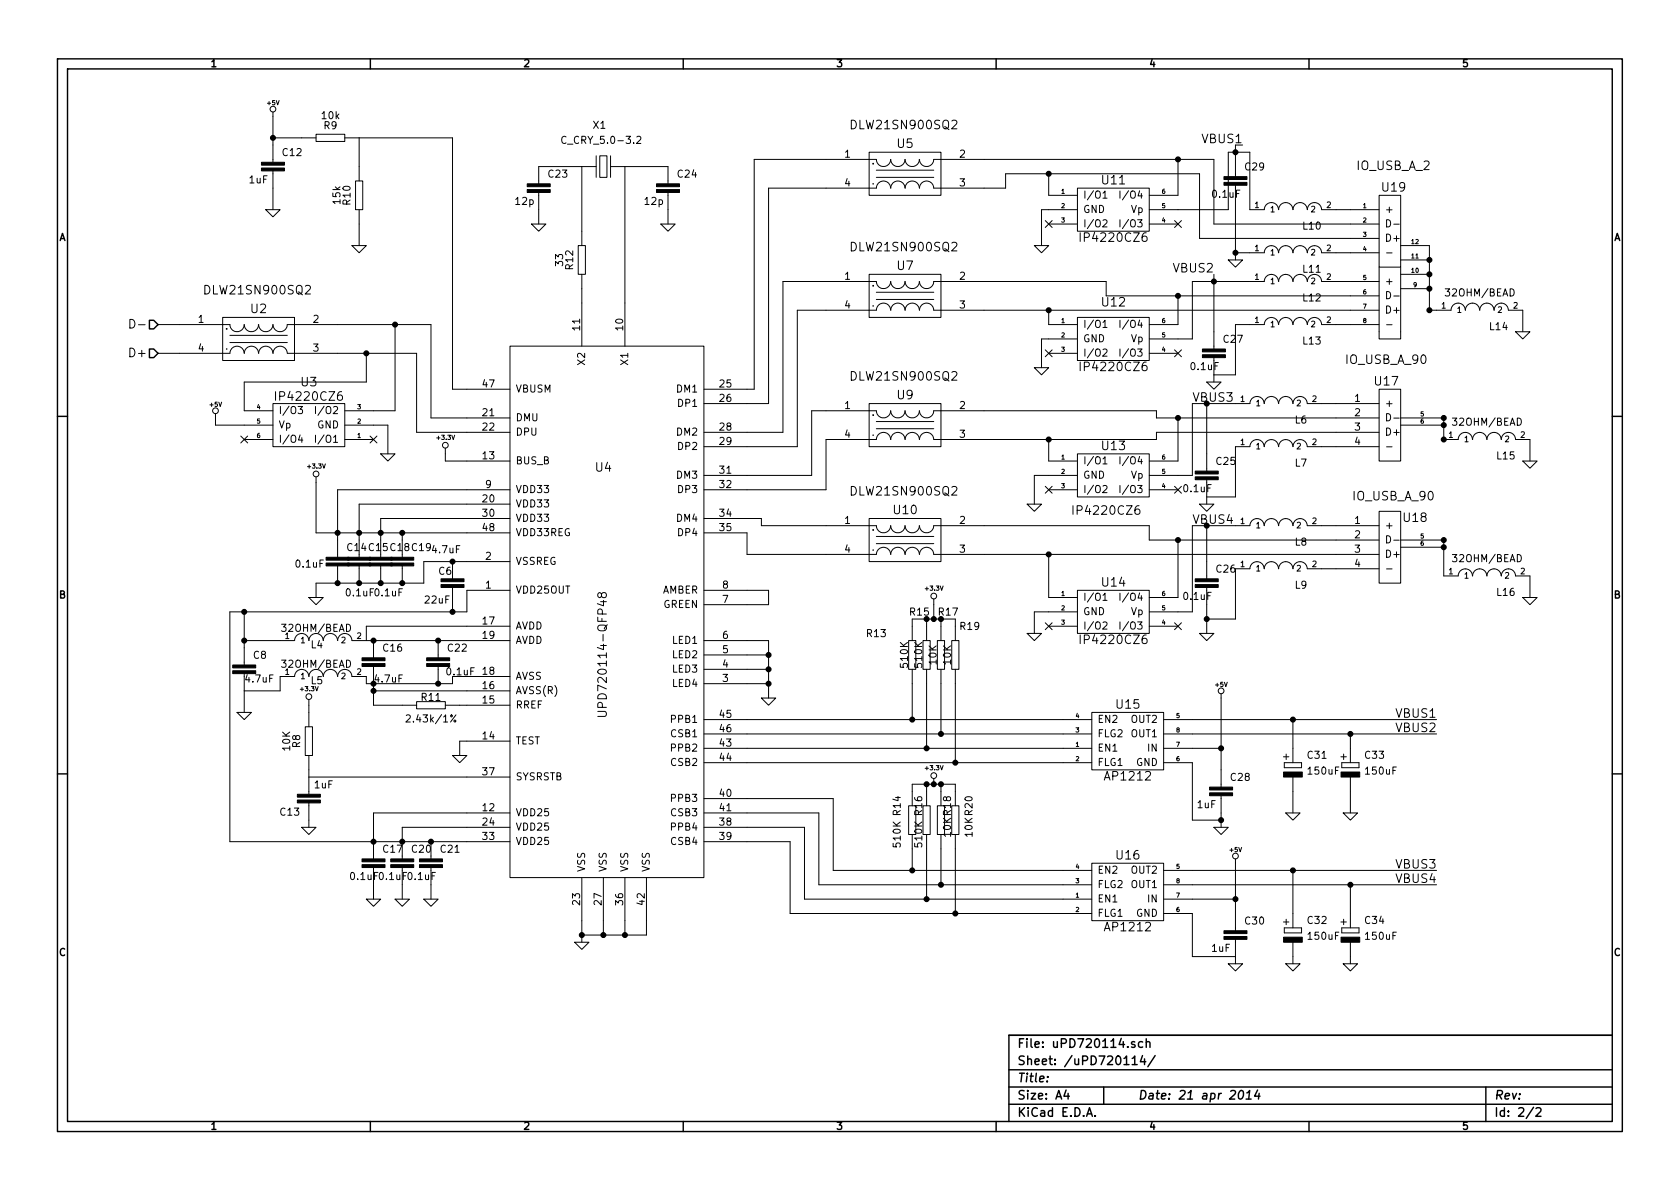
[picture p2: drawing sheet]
<svg xmlns="http://www.w3.org/2000/svg" width="297mm" height="210mm" viewBox="0 0 297 210" stroke-linecap="round" stroke-linejoin="round" font-family="sans-serif">
<defs><g id="words">
<g font-size="2.1">
<text x="150.9" y="22.9">DLW21SN900SQ2</text>
<text x="158.7" y="26.2">U5</text>
<text x="212.6" y="25.4">VBUS1</text>
<text x="194.9" y="32.7">U11</text>
<text x="239.9" y="30.1">IO_USB_A_2</text>
<text x="244.4" y="34">U19</text>
<text x="150.9" y="44.5">DLW21SN900SQ2</text>
<text x="158.7" y="47.8">U7</text>
<text x="191.5" y="42.8">IP4220CZ6</text>
<text x="36.6" y="52.1">DLW21SN900SQ2</text>
<text x="207.5" y="48.3">VBUS2</text>
<text x="44.4" y="55.4">U2</text>
<text x="194.9" y="54.3">U12</text>
<text x="23.2" y="63.2">D+</text>
<text x="191.5" y="65.7">IP4220CZ6</text>
<text x="238" y="64.4">IO_USB_A_90</text>
<text x="49.2" y="70.9">IP4220CZ6</text>
<text x="53.3" y="68.4">U3</text>
<text x="150.9" y="67.4">DLW21SN900SQ2</text>
<text x="158.7" y="70.7">U9</text>
<text x="210.8" y="71.1">VBUS3</text>
<text x="243.2" y="68.2">U17</text>
<text x="105.3" y="83.5">U4</text>
<text x="194.9" y="79.7">U13</text>
<text x="150.9" y="87.7">DLW21SN900SQ2</text>
<text x="239.3" y="88.6">IO_USB_A_90</text>
<text x="158.1" y="91">U10</text>
<text x="190.2" y="91.1">IP4220CZ6</text>
<text x="210.8" y="92.7">VBUS4</text>
<text x="248.2" y="92.4">U18</text>
<text x="194.9" y="103.8">U14</text>
<text x="191.5" y="114">IP4220CZ6</text>
<text x="107.4" y="125.3" transform="rotate(-90 107.4 125.3)">UPD720114-QFP48</text>
<text x="197.5" y="125.4">U15</text>
<text x="246.9" y="127">VBUS1</text>
<text x="246.9" y="129.5">VBUS2</text>
<text x="195.6" y="138.1">AP1212</text>
<text x="197.5" y="152.1">U16</text>
<text x="246.9" y="153.7">VBUS3</text>
<text x="246.9" y="156.2">VBUS4</text>
<text x="195.6" y="164.8">AP1212</text>
<text x="179.9" y="185.4">File: uPD720114.sch</text>
<text x="179.9" y="191.5">Title:</text>
<text x="179.9" y="188.4">Sheet: /uPD720114/</text>
<text x="179.9" y="197.6">KiCad E.D.A.</text>
<text x="179.9" y="194.5">Size: A4</text>
<text x="201.2" y="194.5">Date: 21 apr 2014</text>
<text x="264.2" y="194.5">Rev:</text>
<text x="264.2" y="197.6">Id: 2/2</text>
</g>
<g font-size="1.8">
<text x="37.3" y="11.9">1</text>
<text x="92.7" y="11.9">2</text>
<text x="148" y="11.9">3</text>
<text x="203.3" y="11.9">4</text>
<text x="258.6" y="11.9">5</text>
<text x="56.9" y="21.1">10k</text>
<text x="57.3" y="22.9">R9</text>
<text x="104.9" y="22.8">X1</text>
<text x="50" y="27.7">C12</text>
<text x="100.1" y="25.5">C_CRY_5.0-3.2</text>
<text x="149.4" y="27.9">1</text>
<text x="169.7" y="27.9">2</text>
<text x="44.1" y="32.5">1uF</text>
<text x="97" y="31.5">C23</text>
<text x="119.9" y="31.5">C24</text>
<text x="149.4" y="33">4</text>
<text x="169.7" y="33">3</text>
<text x="191.5" y="35.2">I/O1</text>
<text x="198.8" y="35.2">I/O4</text>
<text x="214.5" y="35">0.1uF</text>
<text x="220.2" y="30.2">C29</text>
<text x="60.2" y="36" transform="rotate(-90 60.2 36)">15k</text>
<text x="62" y="36.2" transform="rotate(-90 62 36.2)">R10</text>
<text x="91.2" y="36.3">12p</text>
<text x="114" y="36.3">12p</text>
<text x="191.5" y="37.7">GND</text>
<text x="191.5" y="40.3">I/O2</text>
<text x="198.8" y="40.3">I/O3</text>
<text x="199.9" y="37.7">Vp</text>
<text x="230.4" y="40.7">L10</text>
<text x="244.9" y="37.7">+</text>
<text x="10.4" y="42.7">A</text>
<text x="99.6" y="46.9" transform="rotate(-90 99.6 46.9)">33</text>
<text x="101.4" y="47.6" transform="rotate(-90 101.4 47.6)">R12</text>
<text x="244.9" y="42.8">D+</text>
<text x="285.3" y="42.7">A</text>
<text x="149.4" y="49.5">1</text>
<text x="169.7" y="49.5">2</text>
<text x="230.4" y="48.3">L11</text>
<text x="230.4" y="53.4">L12</text>
<text x="244.9" y="50.4">+</text>
<text x="255.9" y="52.5">32OHM/BEAD</text>
<text x="35.1" y="57.1">1</text>
<text x="55.4" y="57.1">2</text>
<text x="102.6" y="58.4" transform="rotate(-90 102.6 58.4)">11</text>
<text x="110.2" y="58.4" transform="rotate(-90 110.2 58.4)">10</text>
<text x="149.4" y="54.6">4</text>
<text x="169.7" y="54.6">3</text>
<text x="191.5" y="58">I/O1</text>
<text x="198.8" y="58">I/O4</text>
<text x="244.9" y="55.5">D+</text>
<text x="263.4" y="58.4">L14</text>
<text x="35.1" y="62.2">4</text>
<text x="55.4" y="62.2">3</text>
<text x="103.5" y="64.4" transform="rotate(-90 103.5 64.4)">X2</text>
<text x="111.1" y="64.4" transform="rotate(-90 111.1 64.4)">X1</text>
<text x="191.5" y="60.6">GND</text>
<text x="191.5" y="63.1">I/O2</text>
<text x="198.8" y="63.1">I/O3</text>
<text x="199.9" y="60.6">Vp</text>
<text x="210.6" y="65.5">0.1uF</text>
<text x="216.4" y="60.7">C27</text>
<text x="230.4" y="61">L13</text>
<text x="85.4" y="68.6">47</text>
<text x="91.2" y="69.5">VBUSM</text>
<text x="119.7" y="69.5">DM1</text>
<text x="127.3" y="68.6">25</text>
<text x="127.3" y="71.1">26</text>
<text x="239.5" y="71.1">1</text>
<text x="49.3" y="73.3">I/O3</text>
<text x="49.3" y="75.8">Vp</text>
<text x="56" y="75.8">GND</text>
<text x="56.6" y="73.3">I/O2</text>
<text x="85.4" y="73.7">21</text>
<text x="85.4" y="76.2">22</text>
<text x="91.2" y="74.5">DMU</text>
<text x="91.2" y="77.1">DPU</text>
<text x="119.7" y="77.1">DM2</text>
<text x="120" y="72">DP1</text>
<text x="127.3" y="76.2">28</text>
<text x="149.4" y="72.4">1</text>
<text x="149.4" y="77.5">4</text>
<text x="169.7" y="72.4">2</text>
<text x="169.7" y="77.5">3</text>
<text x="229" y="74.9">L6</text>
<text x="239.5" y="73.7">2</text>
<text x="239.5" y="76.2">3</text>
<text x="244.9" y="72">+</text>
<text x="244.9" y="77.1">D+</text>
<text x="257.1" y="75.3">32OHM/BEAD</text>
<text x="49.3" y="78.4">I/O4</text>
<text x="56.6" y="78.4">I/O1</text>
<text x="85.4" y="81.3">13</text>
<text x="91.2" y="82.2">BUS_B</text>
<text x="120" y="79.6">DP2</text>
<text x="127.3" y="83.8">31</text>
<text x="127.3" y="78.7">29</text>
<text x="191.5" y="82.2">I/O1</text>
<text x="198.8" y="82.2">I/O4</text>
<text x="215.1" y="82.3">C25</text>
<text x="229" y="82.6">L7</text>
<text x="239.5" y="78.7">4</text>
<text x="264.7" y="81.3">L15</text>
<text x="85.4" y="88.9">20</text>
<text x="85.9" y="86.4">9</text>
<text x="91.2" y="87.2">VDD33</text>
<text x="91.2" y="89.8">VDD33</text>
<text x="119.7" y="84.7">DM3</text>
<text x="120" y="87.2">DP3</text>
<text x="127.3" y="86.4">32</text>
<text x="191.5" y="84.7">GND</text>
<text x="191.5" y="87.2">I/O2</text>
<text x="198.8" y="87.2">I/O3</text>
<text x="199.9" y="84.7">Vp</text>
<text x="209.4" y="87.1">0.1uF</text>
<text x="85.4" y="91.4">30</text>
<text x="85.4" y="94">48</text>
<text x="91.2" y="92.3">VDD33</text>
<text x="91.2" y="94.9">VDD33REG</text>
<text x="119.7" y="92.3">DM4</text>
<text x="120" y="94.9">DP4</text>
<text x="127.3" y="91.4">34</text>
<text x="127.3" y="94">35</text>
<text x="149.4" y="92.7">1</text>
<text x="169.7" y="92.7">2</text>
<text x="239.5" y="92.7">1</text>
<text x="239.5" y="95.2">2</text>
<text x="244.9" y="93.6">+</text>
<text x="52.4" y="100.4">0.1uF</text>
<text x="61.4" y="97.5">C14 C15 C18 C19</text>
<text x="76.5" y="97.9">4.7uF</text>
<text x="77.6" y="101.7">C6</text>
<text x="85.9" y="99.1">2</text>
<text x="91.2" y="99.9">VSSREG</text>
<text x="149.4" y="97.8">4</text>
<text x="169.7" y="97.8">3</text>
<text x="215.1" y="101.3">C26</text>
<text x="229" y="96.5">L8</text>
<text x="239.5" y="97.8">3</text>
<text x="239.5" y="100.3">4</text>
<text x="244.9" y="98.7">D+</text>
<text x="257.1" y="99.5">32OHM/BEAD</text>
<text x="10.4" y="105.9">B</text>
<text x="61.3" y="105.5">0.1uF 0.1uF</text>
<text x="75.2" y="106.8">22uF</text>
<text x="85.9" y="104.1">1</text>
<text x="91.2" y="105">VDD25OUT</text>
<text x="117" y="105">AMBER</text>
<text x="117.1" y="107.6">GREEN</text>
<text x="127.8" y="106.7">7</text>
<text x="127.8" y="104.1">8</text>
<text x="191.5" y="106.3">I/O1</text>
<text x="198.8" y="106.3">I/O4</text>
<text x="209.4" y="106.1">0.1uF</text>
<text x="229" y="104.2">L9</text>
<text x="264.7" y="105.4">L16</text>
<text x="285.3" y="105.9">B</text>
<text x="50.1" y="111.8">32OHM/BEAD</text>
<text x="85.4" y="110.5">17</text>
<text x="85.4" y="113">19</text>
<text x="91.2" y="111.4">AVDD</text>
<text x="91.2" y="113.9">AVDD</text>
<text x="118.9" y="113.9">LED1</text>
<text x="127.8" y="113">6</text>
<text x="153.3" y="112.7">R13</text>
<text x="160.9" y="108.9">R15</text>
<text x="166" y="108.9">R17</text>
<text x="169.8" y="111.4">R19</text>
<text x="191.5" y="108.8">GND</text>
<text x="191.5" y="111.4">I/O2</text>
<text x="198.8" y="111.4">I/O3</text>
<text x="199.9" y="108.8">Vp</text>
<text x="44.8" y="116.6">C8</text>
<text x="50.1" y="118.1">32OHM/BEAD</text>
<text x="55" y="114.7">L4</text>
<text x="67.8" y="115.3">C16</text>
<text x="79.1" y="119.5">0.1uF</text>
<text x="79.2" y="115.3">C22</text>
<text x="85.4" y="119.4">18</text>
<text x="118.9" y="119">LED3</text>
<text x="118.9" y="116.5">LED2</text>
<text x="127.8" y="118.1">4</text>
<text x="127.8" y="115.6">5</text>
<text x="160.6" y="117.9" transform="rotate(-90 160.6 117.9)">510K</text>
<text x="163.1" y="117.9" transform="rotate(-90 163.1 117.9)">510K</text>
<text x="165.7" y="117.4" transform="rotate(-90 165.7 117.4)">10K</text>
<text x="168.2" y="117.4" transform="rotate(-90 168.2 117.4)">10K</text>
<text x="43.5" y="120.7">4.7uF</text>
<text x="55" y="121.1">L5</text>
<text x="66.4" y="120.7">4.7uF</text>
<text x="74.6" y="124">R11</text>
<text x="85.4" y="124.5">15</text>
<text x="85.4" y="121.9">16</text>
<text x="91.2" y="125.3">RREF</text>
<text x="91.2" y="122.8">AVSS(R)</text>
<text x="91.2" y="120.3">AVSS</text>
<text x="118.9" y="121.5">LED4</text>
<text x="127.8" y="120.6">3</text>
<text x="72.5" y="127.8">2.43k/1%</text>
<text x="85.4" y="130.8">14</text>
<text x="91.2" y="131.7">TEST</text>
<text x="118.7" y="130.4">CSB1</text>
<text x="118.8" y="127.9">PPB1</text>
<text x="127.3" y="127">45</text>
<text x="127.3" y="129.5">46</text>
<text x="194.1" y="130.4">FLG2</text>
<text x="194.1" y="127.9">EN2</text>
<text x="200" y="127.9">OUT2</text>
<text x="200" y="130.4">OUT1</text>
<text x="51.4" y="132.7" transform="rotate(-90 51.4 132.7)">10K</text>
<text x="53.1" y="132.2" transform="rotate(-90 53.1 132.2)">R8</text>
<text x="85.4" y="137.2">37</text>
<text x="118.7" y="135.5">CSB2</text>
<text x="118.8" y="133">PPB2</text>
<text x="127.3" y="132.1">43</text>
<text x="127.3" y="134.6">44</text>
<text x="194.1" y="133">EN1</text>
<text x="194.1" y="135.5">FLG1</text>
<text x="200.8" y="135.5">GND</text>
<text x="202.9" y="133">IN</text>
<text x="228" y="134.3" transform="rotate(-90 228 134.3)">+</text>
<text x="231.2" y="134.2">C31</text>
<text x="231.4" y="137">150uF</text>
<text x="238.2" y="134.3" transform="rotate(-90 238.2 134.3)">+</text>
<text x="241.4" y="134.2">C33</text>
<text x="241.6" y="137">150uF</text>
<text x="55.6" y="139.5">1uF</text>
<text x="85.4" y="143.5">12</text>
<text x="91.2" y="138">SYSRSTB</text>
<text x="118.8" y="141.9">PPB3</text>
<text x="127.3" y="141">40</text>
<text x="127.3" y="143.5">41</text>
<text x="211.7" y="143">1uF</text>
<text x="217.7" y="138.1">C28</text>
<text x="49.6" y="144.3">C13</text>
<text x="85.4" y="148.6">33</text>
<text x="85.4" y="146">24</text>
<text x="91.2" y="144.4">VDD25</text>
<text x="91.2" y="149.5">VDD25</text>
<text x="91.2" y="146.9">VDD25</text>
<text x="118.7" y="144.4">CSB3</text>
<text x="118.7" y="149.5">CSB4</text>
<text x="118.8" y="146.9">PPB4</text>
<text x="127.3" y="146">38</text>
<text x="127.3" y="148.6">39</text>
<text x="159.3" y="149.7" transform="rotate(-90 159.3 149.7)">510K</text>
<text x="159.3" y="144.1" transform="rotate(-90 159.3 144.1)">R14</text>
<text x="163.1" y="149.7" transform="rotate(-90 163.1 149.7)">510K</text>
<text x="163.1" y="144.1" transform="rotate(-90 163.1 144.1)">R16</text>
<text x="168.2" y="147.9" transform="rotate(-90 168.2 147.9)">10K R18</text>
<text x="172" y="147.9" transform="rotate(-90 172 147.9)">10K R20</text>
<text x="62.1" y="155.7">0.1uF 0.1uF 0.1uF</text>
<text x="67.8" y="150.8">C17</text>
<text x="72.9" y="150.8">C20</text>
<text x="78" y="150.8">C21</text>
<text x="103.5" y="154.2" transform="rotate(-90 103.5 154.2)">VSS</text>
<text x="107.3" y="154.2" transform="rotate(-90 107.3 154.2)">VSS</text>
<text x="111.1" y="154.2" transform="rotate(-90 111.1 154.2)">VSS</text>
<text x="114.9" y="154.2" transform="rotate(-90 114.9 154.2)">VSS</text>
<text x="194.1" y="154.6">EN2</text>
<text x="200" y="154.6">OUT2</text>
<text x="102.6" y="160" transform="rotate(-90 102.6 160)">23</text>
<text x="106.4" y="160" transform="rotate(-90 106.4 160)">27</text>
<text x="110.2" y="160" transform="rotate(-90 110.2 160)">36</text>
<text x="114" y="160" transform="rotate(-90 114 160)">42</text>
<text x="194.1" y="159.6">EN1</text>
<text x="194.1" y="157.1">FLG2</text>
<text x="200" y="157.1">OUT1</text>
<text x="202.9" y="159.6">IN</text>
<text x="194.1" y="162.2">FLG1</text>
<text x="200.8" y="162.2">GND</text>
<text x="220.2" y="163.5">C30</text>
<text x="228" y="163.5" transform="rotate(-90 228 163.5)">+</text>
<text x="231.2" y="163.4">C32</text>
<text x="231.4" y="166.2">150uF</text>
<text x="238.2" y="163.5" transform="rotate(-90 238.2 163.5)">+</text>
<text x="241.4" y="163.4">C34</text>
<text x="241.6" y="166.2">150uF</text>
<text x="10.4" y="169.1">C</text>
<text x="214.3" y="168.4">1uF</text>
<text x="285.3" y="169.1">C</text>
<text x="37.3" y="199.8">1</text>
<text x="92.7" y="199.8">2</text>
<text x="148" y="199.8">3</text>
<text x="203.3" y="199.8">4</text>
<text x="258.6" y="199.8">5</text>
</g>
<g font-size="1.4">
<text x="221.9" y="36.8">1</text>
<text x="224.5" y="37.6">1</text>
<text x="231.9" y="37.6">2</text>
<text x="234.6" y="36.8">2</text>
<text x="221.9" y="44.4">1</text>
<text x="224.5" y="45.2">1</text>
<text x="231.9" y="45.2">2</text>
<text x="234.6" y="44.4">2</text>
<text x="221.9" y="49.5">1</text>
<text x="224.5" y="50.3">1</text>
<text x="231.9" y="50.3">2</text>
<text x="234.6" y="49.5">2</text>
<text x="221.9" y="57.1">1</text>
<text x="224.5" y="57.9">1</text>
<text x="231.9" y="57.9">2</text>
<text x="234.6" y="57.1">2</text>
<text x="254.9" y="54.6">1</text>
<text x="257.6" y="55.4">1</text>
<text x="264.9" y="55.4">2</text>
<text x="267.6" y="54.6">2</text>
<text x="219.3" y="71.1">1</text>
<text x="222" y="71.9">1</text>
<text x="229.3" y="71.9">2</text>
<text x="232" y="71.1">2</text>
<text x="256.2" y="77.5">1</text>
<text x="268.9" y="77.5">2</text>
<text x="219.3" y="78.7">1</text>
<text x="222" y="79.5">1</text>
<text x="229.3" y="79.5">2</text>
<text x="232" y="78.7">2</text>
<text x="258.8" y="78.2">1</text>
<text x="266.2" y="78.2">2</text>
<text x="219.3" y="92.7">1</text>
<text x="222" y="93.5">1</text>
<text x="229.3" y="93.5">2</text>
<text x="232" y="92.7">2</text>
<text x="219.3" y="100.3">1</text>
<text x="222" y="101.1">1</text>
<text x="229.3" y="101.1">2</text>
<text x="232" y="100.3">2</text>
<text x="256.2" y="101.6">1</text>
<text x="268.9" y="101.6">2</text>
<text x="258.8" y="102.4">1</text>
<text x="266.2" y="102.4">2</text>
<text x="50.4" y="113">1</text>
<text x="53.1" y="113.8">1</text>
<text x="60.4" y="113.8">2</text>
<text x="63.1" y="113">2</text>
<text x="50.4" y="119.4">1</text>
<text x="63.1" y="119.4">2</text>
<text x="53.1" y="120.1">1</text>
<text x="60.4" y="120.1">2</text>
</g>
<g font-size="1.1">
<text x="47.3" y="18.6">+5V</text>
<text x="187.7" y="34.3">1</text>
<text x="205.5" y="34.3">6</text>
<text x="187.7" y="36.8">2</text>
<text x="187.7" y="39.4">3</text>
<text x="205.5" y="39.4">4</text>
<text x="205.5" y="36.8">5</text>
<text x="241" y="36.8">1</text>
<text x="241" y="39.4">2</text>
<text x="241" y="41.9">3</text>
<text x="241" y="44.4">4</text>
<text x="249.6" y="45.7">11</text>
<text x="249.6" y="43.2">12</text>
<text x="241" y="49.5">5</text>
<text x="241" y="52.1">6</text>
<text x="249.6" y="48.3">10</text>
<text x="249.9" y="50.8">9</text>
<text x="187.7" y="57.1">1</text>
<text x="187.7" y="59.7">2</text>
<text x="205.5" y="59.7">5</text>
<text x="205.5" y="57.1">6</text>
<text x="241" y="54.6">7</text>
<text x="241" y="57.1">8</text>
<text x="187.7" y="62.2">3</text>
<text x="205.5" y="62.2">4</text>
<text x="37.1" y="72">+5V</text>
<text x="45.4" y="72.4">4</text>
<text x="45.4" y="74.9">5</text>
<text x="45.4" y="77.5">6</text>
<text x="63.2" y="77.5">1</text>
<text x="63.2" y="74.9">2</text>
<text x="63.2" y="72.4">3</text>
<text x="77.3" y="77.8">+3.3V</text>
<text x="251.2" y="73.7">5</text>
<text x="251.2" y="74.9">6</text>
<text x="54.5" y="82.9">+3.3V</text>
<text x="187.7" y="81.3">1</text>
<text x="187.7" y="83.8">2</text>
<text x="205.5" y="83.8">5</text>
<text x="205.5" y="81.3">6</text>
<text x="187.7" y="86.4">3</text>
<text x="205.5" y="86.4">4</text>
<text x="251.2" y="95.2">5</text>
<text x="251.2" y="96.5">6</text>
<text x="163.7" y="104.5">+3.3V</text>
<text x="187.7" y="105.4">1</text>
<text x="187.7" y="107.9">2</text>
<text x="205.5" y="107.9">5</text>
<text x="205.5" y="105.4">6</text>
<text x="187.7" y="110.5">3</text>
<text x="205.5" y="110.5">4</text>
<text x="53.2" y="122.2">+3.3V</text>
<text x="214.9" y="121.5">+5V</text>
<text x="190.2" y="129.5">3</text>
<text x="190.2" y="127">4</text>
<text x="208" y="127">5</text>
<text x="208" y="129.5">8</text>
<text x="163.7" y="136.2">+3.3V</text>
<text x="190.2" y="132.1">1</text>
<text x="190.2" y="134.6">2</text>
<text x="208" y="134.6">6</text>
<text x="208" y="132.1">7</text>
<text x="190.2" y="153.7">4</text>
<text x="208" y="153.7">5</text>
<text x="217.5" y="150.7">+5V</text>
<text x="190.2" y="158.7">1</text>
<text x="190.2" y="161.3">2</text>
<text x="190.2" y="156.2">3</text>
<text x="208" y="161.3">6</text>
<text x="208" y="158.7">7</text>
<text x="208" y="156.2">8</text>
</g>
</g></defs>
<g fill="none" stroke="#000" stroke-width=".25">
<path d="M10.2 10.4h276.6v189.7h-276.6zM11.9 12.2h273.2v186.1h-273.2zM65.5 10.4v1.8M120.8 10.4v1.8M176.1 10.4v1.8M231.4 10.4v1.8M26.4 56.6h.8l.7 .8-.7 .8h-.8zM10.2 73.6h1.7M26.4 61.7h.8l.7 .8-.7 .7h-.8zM285.1 73.6h1.7M10.2 136.8h1.7M285.1 136.8h1.7"/>
<path d="M65.5 198.3v1.8M120.8 198.3v1.8M176.1 198.3v1.8M178.4 189.2h106.7M178.4 195.3h106.7M178.4 192.2h106.7M185.2 190.4v.1M188.5 192.8l-.4 1h1M188.8 193.3v1.1M192.1 197.4l.5-1.5 .5 1.5M192.3 197h.7M193.6 197.3v.1"/>
<path d="M195.1 192.2v3.1M200.2 187.2l.4-.5v1.6M200.2 188.3h.9M200.6 184.3l-.3-.1-.2 .2v.2l.5 .2v.3h-.5M202 186.7l-.4 1.1h1M202 184.3a.48 .48 0 0 0-.6 0v.8l.2 .1 .4-.1M202.4 187.2v1.1M202.7 184.3a.36 .36 0 0 1 .6 .1v.8M202.7 183.7v1.5M204.2 186.7l-1.3 1.9M219.2 193l.4-.2a.88 .88 0 0 1-.3 1.6l-.3-.3a1.19 1.19 0 0 1 .2-1.1zM220.3 194.4h.9"/>
<path d="M220.4 193.3l.6-.5-.2 1.6M222.4 192.8l-.6 1h1M222.6 193.3l-.1 1.1M231.4 198.3v1.8M262.7 192.2v6.1M271.1 195.8l-1.3 2M271.6 196l.2-.1h.4l.2 .1 .1 .3-.1 .2-.9 .9h1M285.1 183.1h-106.7v15.2"/>
</g>
<g fill="none" stroke="#000" stroke-width=".18">
<path d="M48.3 19.8v8.9M47 37.1h2.5l-1.2 1.2zM48.3 30.2v6.9M48.3 24.4h7.6M55.9 23.7h5.1v1.3h-5.1zM61 24.4h19v44.4h10.2M62.9 32h1.2v5.1h-1.2zM63.5 24.4v7.6M63.5 37.1v6.3M94 39.6h2.5l-1.3 1.3zM95.2 34v5.6M100.1 24.2a.5 .5 0 0 0-.6 0 .5 .5 0 0 0-.2 .6 .45 .45 0 0 0 .2 .5 .45 .45 0 0 0 .6-.1"/>
<path d="M102.9 29.5v13.9M105.4 29.5h-10.2v3M105.4 27.6v3.8M106 27.6h1.3v3.8h-1.3zM107.9 29.5h10.2v3M107.9 27.6v3.8M110.5 29.5v31.7M112.6 24.2l.5-.1 .2 .4-.8 .9h.8M116.8 39.6h2.6l-1.3 1.3zM118.1 34v5.6M153.7 26.9h12.7v7.6h-12.7zM154.9 28.2h-21.6v40.6h-8.8"/>
<path d="M154.9 33.3h-19v38.1h-11.4M154.9 31.4h10.2M154.9 30.1h10.2M155 33.3a1.26 1.26 0 0 1 1.2-1.3 1.26 1.26 0 0 1 1.3 1.3 1.27 1.27 0 0 1 1.2-1.3 1.27 1.27 0 0 1 1.3 1.3M155 28.2a1.24 1.24 0 0 0 1.2 1.2 1.24 1.24 0 0 0 1.3-1.2M157.5 28.2a1.24 1.24 0 0 0 1.2 1.2 1.24 1.24 0 0 0 1.3-1.2M160 33.3a1.26 1.26 0 0 1 1.3-1.3 1.26 1.26 0 0 1 1.3 1.3 1.27 1.27 0 0 1 1.2-1.3 1.27 1.27 0 0 1 1.3 1.3h12.7v-2.6h34.3v11.5h31.7M160 28.2a1.24 1.24 0 0 0 1.3 1.2 1.24 1.24 0 0 0 1.2-1.2M162.6 28.2a1.24 1.24 0 0 0 1.2 1.2 1.24 1.24 0 0 0 1.3-1.2h49.5v11.4h29.2M184.8 39l1.2 1.2M185.4 39.6h5.1M185.4 30.7v3.8h5.1"/>
<path d="M186 39l-1.2 1.2M190.5 33.3h12.7v7.6h-12.7zM190.5 37.1h-6.4v6.3M195 34.2l.4-.4v1.2M195 39l.5-.1 .2 .3-.8 .9h.8M195 35h.7M198 33.8v1.2M198 38.9v1.2M203.2 39.6h5.1M207.7 39l1.2 1.2M208.3 28.2v6.3h-5.1M208.9 39l-1.2 1.2"/>
<path d="M218.4 25.6v5.6M218.4 32.8v13.2M224.8 35.8a1.26 1.26 0 0 0-1.3 1.3h-2.5v-10.2h-3.8v10.2h-14M224.8 35.8a1.26 1.26 0 0 1 1.3 1.3M227.3 35.8a1.26 1.26 0 0 0-1.2 1.3M229.9 35.8a1.26 1.26 0 0 0-1.3 1.3 1.3 1.3 0 0 0-1.3-1.3M229.9 35.8a1.26 1.26 0 0 1 1.2 1.3M232.4 35.8a1.26 1.26 0 0 0-1.2 1.3M232.4 35.8a1.26 1.26 0 0 1 1.3 1.3h10.1M243.8 34.5h3.8v12.7h-3.8zM245.2 38.9a.64 .64 0 0 1 .7 .6 .64 .64 0 0 1-.7 .6zM246.4 39.6h1"/>
<path d="M23 56.5a.77 .77 0 0 1 .9 .7 .77 .77 0 0 1-.9 .8zM24.5 57.4h1.2M27.9 57.4h12.7M39.4 56.1h12.7v7.6h-12.7zM40.6 59.3h10.2M40.7 57.4a1.24 1.24 0 0 0 1.2 1.2 1.24 1.24 0 0 0 1.3-1.2M43.2 57.4a1.24 1.24 0 0 0 1.2 1.2 1.24 1.24 0 0 0 1.3-1.2M45.7 57.4a1.24 1.24 0 0 0 1.3 1.2 1.24 1.24 0 0 0 1.2-1.2M48.3 57.4a1.24 1.24 0 0 0 1.2 1.2 1.24 1.24 0 0 0 1.3-1.2h25.4v16.5h14M62.2 43.4h2.6l-1.3 1.3zM69.8 57.4v15.2h-8.8M102.2 43.4h1.3v5.1h-1.3z"/>
<path d="M102.9 48.5v12.7M153.7 48.5h12.7v7.6h-12.7zM154.9 49.8h-16.5v26.6h-13.9M154.9 54.9h-13.9v24.1h-16.5M154.9 53h10.2M154.9 51.7h10.2M155 54.9a1.26 1.26 0 0 1 1.2-1.3 1.26 1.26 0 0 1 1.3 1.3 1.27 1.27 0 0 1 1.2-1.3 1.27 1.27 0 0 1 1.3 1.3M155 49.8a1.24 1.24 0 0 0 1.2 1.2 1.24 1.24 0 0 0 1.3-1.2M157.5 49.8a1.24 1.24 0 0 0 1.2 1.2 1.24 1.24 0 0 0 1.3-1.2M160 54.9a1.26 1.26 0 0 1 1.3-1.3 1.26 1.26 0 0 1 1.3 1.3 1.27 1.27 0 0 1 1.2-1.3 1.27 1.27 0 0 1 1.3 1.3h78.7M160 49.8a1.24 1.24 0 0 0 1.3 1.2 1.24 1.24 0 0 0 1.2-1.2M162.6 49.8a1.24 1.24 0 0 0 1.2 1.2 1.24 1.24 0 0 0 1.3-1.2h30.5v2.5h48.2"/>
<path d="M182.9 43.4h2.5l-1.3 1.3zM185.4 54.9v2.5h5.1M190.5 56.1h12.7v7.6h-12.7zM190.5 59.9h-6.4v5.1M195 57l.4-.4v1.3M195 57.9h.7M198 56.6v1.3M208.3 52.3v5.1h-5.1M214.6 48.5v13.2M217.2 46h2.5l-1.3 1.2zM224.8 43.4a1.26 1.26 0 0 0-1.3 1.3h-5.1M224.8 43.5a1.26 1.26 0 0 1 1.3 1.2"/>
<path d="M224.8 48.5a1.26 1.26 0 0 0-1.3 1.3h-12.7v10.1h-7.6M224.8 48.5a1.26 1.26 0 0 1 1.3 1.3M226.1 57.4a1.26 1.26 0 0 0-1.3-1.3 1.26 1.26 0 0 0-1.3 1.3h-5.1v8.9h-3.8M226.1 57.4a1.27 1.27 0 0 1 1.3-1.2 1.27 1.27 0 0 1 1.2 1.2 1.26 1.26 0 0 1 1.3-1.3 1.26 1.26 0 0 1 1.2 1.3M227.3 43.4a1.26 1.26 0 0 0-1.2 1.3M227.3 48.5a1.26 1.26 0 0 0-1.2 1.3M229.9 43.4a1.26 1.26 0 0 0-1.3 1.3 1.3 1.3 0 0 0-1.3-1.2M229.9 43.5a1.26 1.26 0 0 1 1.2 1.2M229.9 48.5a1.26 1.26 0 0 0-1.3 1.3 1.3 1.3 0 0 0-1.3-1.3M229.9 48.5a1.26 1.26 0 0 1 1.2 1.3M231.2 57.4a1.26 1.26 0 0 1 1.2-1.3 1.26 1.26 0 0 1 1.3 1.3h10.1M232.4 43.4a1.26 1.26 0 0 0-1.2 1.3"/>
<path d="M232.4 43.5a1.26 1.26 0 0 1 1.3 1.2h10.1M232.4 48.5a1.26 1.26 0 0 0-1.2 1.3M232.4 48.5a1.26 1.26 0 0 1 1.3 1.3h10.1M243.8 47.2v11.5zM243.8 58.7v1.2h3.8v-1.2M245.2 51.6a.64 .64 0 0 1 .7 .6 .64 .64 0 0 1-.7 .6zM245.2 57.4h.9M245.2 44.7h.9M246.4 52.3h1M247.6 47.2v11.5zM247.6 43.4h5.1v11.5h3.9a1.26 1.26 0 0 1 1.2-1.3M247.6 51h5.1"/>
<path d="M247.6 48.5h5.1M247.6 46h5.1M257.8 53.6a1.26 1.26 0 0 1 1.3 1.3M260.3 53.6a1.26 1.26 0 0 0-1.2 1.3M262.9 53.6a1.26 1.26 0 0 0-1.3 1.3 1.3 1.3 0 0 0-1.3-1.3M262.9 53.6a1.26 1.26 0 0 1 1.3 1.3M265.4 53.6a1.26 1.26 0 0 0-1.2 1.3M265.4 53.6a1.26 1.26 0 0 1 1.3 1.3h2.5v3.8M268 58.7h2.5l-1.3 1.2zM27.9 62.5h12.7M38.1 73.1v2.1h10.2M40.6 60.6h10.2"/>
<path d="M40.7 62.5a1.26 1.26 0 0 1 1.2-1.3 1.26 1.26 0 0 1 1.3 1.3 1.27 1.27 0 0 1 1.2-1.3 1.27 1.27 0 0 1 1.3 1.3M42.6 77.1l1.2 1.2M43.2 77.7h5.1M43.8 77.1l-1.2 1.2M45.7 62.5a1.26 1.26 0 0 1 1.3-1.3 1.26 1.26 0 0 1 1.3 1.3 1.27 1.27 0 0 1 1.2-1.3 1.27 1.27 0 0 1 1.3 1.3h22.9v13.9h16.5M48.3 71.4h12.7v7.6h-12.7zM52.7 71.9h.8l-.4 .5 .3 .1v.5l-.1 .1-.6-.1M53.1 76.9l-.3 .9h.7M53.4 77.4v.8M55.8 71.9v1.2M55.8 77v1.2M61 75.2h7.6v5.1"/>
<path d="M61 77.7h5M64.8 62.5v5.1h-21.6v5h5.1M65.4 77.1l1.2 1.2M66.6 77.1l-1.2 1.2M78.7 79.2v2.3h11.5M90.2 61.2h34.3v94h-34.3zM153.7 71.4h12.7v7.6h-12.7zM154.9 77.7h-8.9v8.9h-21.5M154.9 72.6h-11.4v11.5h-19M154.9 75.8h10.2M154.9 74.5h10.2M155 77.7a1.26 1.26 0 0 1 1.2-1.3 1.26 1.26 0 0 1 1.3 1.3 1.27 1.27 0 0 1 1.2-1.3 1.27 1.27 0 0 1 1.3 1.3"/>
<path d="M155 72.6a1.24 1.24 0 0 0 1.2 1.3 1.24 1.24 0 0 0 1.3-1.3M157.5 72.6a1.24 1.24 0 0 0 1.2 1.3 1.24 1.24 0 0 0 1.3-1.3M160 72.6a1.24 1.24 0 0 0 1.3 1.3 1.24 1.24 0 0 0 1.2-1.3M162.6 72.6a1.24 1.24 0 0 0 1.2 1.3 1.24 1.24 0 0 0 1.3-1.3h39.4v1.3h39.3M182.9 65h2.5l-1.3 1.3zM184.8 61.9l1.2 1.2M185.4 77.7v3.8h5.1M185.4 62.5h5.1M186 61.9l-1.2 1.2M195 61.8l.5-.1 .2 .4-.8 .9h.8M198 61.7v1.3M203.2 62.5h5.1"/>
<path d="M207.7 61.9l1.2 1.2M208.3 73.9v7.6h-5.1M208.9 61.9l-1.2 1.2M213.4 67.6h2.5l-1.3 1.2zM213.4 71.4v11.9M214.6 63.2v4.4M221 71.4h-10.2v12.7h-7.6M221 79h-2.6v8.9h-5M221 71.4a1.27 1.27 0 0 1 1.3-1.3 1.27 1.27 0 0 1 1.2 1.3 1.26 1.26 0 0 1 1.3-1.3 1.26 1.26 0 0 1 1.3 1.3M222.2 77.7a1.26 1.26 0 0 0-1.2 1.3M224.8 77.7a1.26 1.26 0 0 0-1.3 1.3 1.3 1.3 0 0 0-1.3-1.3M224.8 77.7a1.26 1.26 0 0 1 1.3 1.3"/>
<path d="M226.1 71.4a1.27 1.27 0 0 1 1.3-1.3 1.27 1.27 0 0 1 1.2 1.3 1.26 1.26 0 0 1 1.3-1.3 1.26 1.26 0 0 1 1.2 1.3h12.7M227.3 77.7a1.26 1.26 0 0 0-1.2 1.3M229.9 77.7a1.26 1.26 0 0 0-1.3 1.3 1.3 1.3 0 0 0-1.3-1.3M229.9 77.7a1.26 1.26 0 0 1 1.2 1.3h12.7M243.8 68.8h3.8v12.7h-3.8zM243.8 76.4h-39.3v1.3h-39.4a1.27 1.27 0 0 0-1.3-1.3 1.27 1.27 0 0 0-1.2 1.3 1.26 1.26 0 0 0-1.3-1.3 1.26 1.26 0 0 0-1.3 1.3M245.2 73.1a.64 .64 0 0 1 .7 .7 .64 .64 0 0 1-.7 .6zM245.2 79h.9M246.4 73.9h1M247.6 73.9h7.7v3.8h2.5a1.26 1.26 0 0 1 1.3-1.3 1.26 1.26 0 0 1 1.2 1.3M247.6 75.2h7.7M260.4 77.7a1.26 1.26 0 0 1 1.2-1.3 1.26 1.26 0 0 1 1.3 1.3"/>
<path d="M262.9 77.7a1.27 1.27 0 0 1 1.3-1.2 1.27 1.27 0 0 1 1.3 1.2 1.26 1.26 0 0 1 1.2-1.3 1.26 1.26 0 0 1 1.3 1.3h2.5v3.8M55.9 84.3v9.9h34.3M67.3 80.3h2.5l-1.2 1.2zM71.1 94.2v4.3M80 99.3v3.1M90.2 99.3h-15.3v3.8h-19v2.6M90.2 86.6h-30.5v11.9M90.2 89.1h-26.7v9.4M90.2 91.7h-22.9v6.8M124.5 91.7h10.1v1.3h20.3M124.5 94.2h7.6v3.8h22.8M153.7 91.7h12.7v7.6h-12.7z"/>
<path d="M154.9 96.1h10.2M154.9 94.9h10.2M155 98a1.26 1.26 0 0 1 1.2-1.2 1.26 1.26 0 0 1 1.3 1.2 1.27 1.27 0 0 1 1.2-1.2 1.27 1.27 0 0 1 1.3 1.2M155 93a1.24 1.24 0 0 0 1.2 1.2 1.24 1.24 0 0 0 1.3-1.2M157.5 93a1.24 1.24 0 0 0 1.2 1.2 1.24 1.24 0 0 0 1.3-1.2M160 98a1.26 1.26 0 0 1 1.3-1.2 1.26 1.26 0 0 1 1.3 1.2 1.27 1.27 0 0 1 1.2-1.2 1.27 1.27 0 0 1 1.3 1.2h78.7M160 93a1.24 1.24 0 0 0 1.3 1.2 1.24 1.24 0 0 0 1.2-1.2M162.6 93a1.24 1.24 0 0 0 1.2 1.2 1.24 1.24 0 0 0 1.3-1.2h38.1v2.5h40.6M181.6 89.1h2.5l-1.2 1.3zM184.8 86l1.2 1.2M185.4 86.6h5.1M185.4 98v7.7h5.1"/>
<path d="M186 86l-1.2 1.2M190.5 80.3h12.7v7.6h-12.7zM190.5 84.1h-7.6v5M195 81.1l.4-.3v1.2M195 86l.5-.2 .2 .4-.8 .9h.8M195 82h.7M198 80.8v1.2M198 85.8v1.3M203.2 86.6h5.1M207.7 86l1.2 1.2M208.3 95.5v10.2h-5.1M208.9 86l-1.2 1.2"/>
<path d="M212.1 89.1h2.5l-1.2 1.3zM213.4 84.8v4.3M213.4 93v9.4M221 93h-10.2v15.2h-7.6M222.2 91.7a1.26 1.26 0 0 0-1.2 1.3M224.8 91.7a1.26 1.26 0 0 0-1.3 1.3 1.3 1.3 0 0 0-1.3-1.3M224.8 91.7a1.26 1.26 0 0 1 1.3 1.3M227.3 91.7a1.26 1.26 0 0 0-1.2 1.3M229.9 91.7a1.26 1.26 0 0 0-1.3 1.3 1.3 1.3 0 0 0-1.3-1.3M229.9 91.7a1.26 1.26 0 0 1 1.2 1.3h12.7M243.8 90.4h3.8v12.7h-3.8zM245.2 94.7a.64 .64 0 0 1 .7 .7 .64 .64 0 0 1-.7 .6z"/>
<path d="M246.4 95.5h1M247.6 95.5h7.7v6.3h2.5a1.26 1.26 0 0 1 1.3-1.2M247.6 96.8h7.7M269.2 81.5h2.6l-1.3 1.3zM43.2 113.3h8.9M43.2 108.2v9.4M43.2 119.6v6.4M52.1 119.6h-2.6v2.6h-6.3M52.1 119.6a1.26 1.26 0 0 1 1.3-1.2 1.26 1.26 0 0 1 1.2 1.2M53.3 112a1.26 1.26 0 0 0-1.2 1.3M53.3 112a1.26 1.26 0 0 1 1.3 1.3M54.6 105.7h2.5l-1.2 1.2z"/>
<path d="M54.6 119.6a1.27 1.27 0 0 1 1.3-1.2 1.27 1.27 0 0 1 1.3 1.2 1.26 1.26 0 0 1 1.2-1.2 1.26 1.26 0 0 1 1.3 1.2M55.9 112a1.26 1.26 0 0 0-1.3 1.3M58.4 112a1.26 1.26 0 0 0-1.2 1.3 1.3 1.3 0 0 0-1.3-1.3M58.4 112a1.26 1.26 0 0 1 1.3 1.3M59.7 100.1v3M59.7 119.6a1.26 1.26 0 0 1 1.3-1.2 1.26 1.26 0 0 1 1.2 1.2h2.6v1.3h15.2v-1.3M61 112a1.26 1.26 0 0 0-1.3 1.3M61 112a1.26 1.26 0 0 1 1.2 1.3h28M63.5 100.1v3M66 117.9v6.8h7.7M66 113.3v3M67.3 100.1v3"/>
<path d="M71.1 100.1v3M77.5 113.3v3M77.5 117.9v3M80 103.9v4.3M82.5 119.6h7.7M90.2 104.4h-7.7v3.8h-41.9v40.6h49.6M90.2 110.7h-25.4v2.6M106.3 105.1l.3-.3h.3l.3 .3v.3l-.1 .2-.5 .1-.3-.3v-.5l-.2-.1-.3 .1a.48 .48 0 0 0 0 .7l.3 .1 .2-.3M124.5 104.4h11.4v2.5h-11.4M124.5 118.4h11.4M124.5 115.8h11.4M124.5 113.3h11.4v10.1"/>
<path d="M160.7 113.3h1.2v5.1h-1.2zM161.3 113.3v-3.8h7.6v3.8M161.3 118.4v8.8M163.2 113.3h1.3v5.1h-1.3zM163.8 109.5v3.8M163.8 118.4v13.9M165.1 105.9v3.6M165.7 113.3h1.3v5.1h-1.3zM166.4 109.5v3.8M166.4 118.4v11.4M168.3 113.3h1.2v5.1h-1.2zM168.9 118.4v16.5"/>
<path d="M181.6 112h2.5l-1.2 1.3zM184.8 110.1l1.2 1.2M185.4 110.7h5.1M186 110.1l-1.2 1.2M190.5 104.4h12.7v7.6h-12.7zM190.5 108.2h-7.6v3.8M195 105.3l.4-.4v1.3M195 110.1l.5-.1 .2 .4-.8 .8h.8M195 106.2h.7M198 104.9v1.3M198 110v1.2M203.2 110.7h5.1"/>
<path d="M207.7 110.1l1.2 1.2M208.9 110.1l-1.2 1.2M212.1 112h2.5l-1.2 1.3zM213.4 103.9v8.1M221 100.6h-2.6v8.9h-5M221 100.6a1.27 1.27 0 0 1 1.3-1.3 1.27 1.27 0 0 1 1.2 1.3 1.26 1.26 0 0 1 1.3-1.3 1.26 1.26 0 0 1 1.3 1.3M226.1 100.6a1.27 1.27 0 0 1 1.3-1.3 1.27 1.27 0 0 1 1.2 1.3 1.26 1.26 0 0 1 1.3-1.3 1.26 1.26 0 0 1 1.2 1.3h12.7M245.2 100.6h.9M259.1 100.6a1.26 1.26 0 0 1 1.2 1.2M261.6 100.6a1.26 1.26 0 0 0-1.2 1.2M261.6 100.6a1.26 1.26 0 0 1 1.3 1.2M264.2 100.6a1.26 1.26 0 0 0-1.3 1.2"/>
<path d="M266.7 100.6a1.26 1.26 0 0 0-1.2 1.2 1.3 1.3 0 0 0-1.3-1.2M266.7 100.6a1.26 1.26 0 0 1 1.3 1.2h2.5v3.9M269.2 105.7h2.6l-1.3 1.2zM41.9 126h2.5l-1.2 1.2zM54 128.5h1.2v5.1h-1.2zM54.6 123.7v4.8M54.6 137.4h35.6M54.6 133.6v6.9M66 122.2h24.2M71.8 126.5l.5-.1 .2 .4-.7 .9h.7M73.7 124.1h5v1.2h-5zM78.7 124.7h11.5"/>
<path d="M80 133.6h2.5l-1.2 1.3zM80.3 127.4h.2v.2h-.2zM80.6 126.4l-.9 1.3M90.2 131.1h-8.9v2.5M105.7 125.8h1.2l.3 .3v.3l-.3 .3h-1.2M124.5 120.9h11.4M124.5 132.3h68.5M124.5 134.9h68.5M124.5 127.2h68.5M124.5 129.8h68.5M134.6 123.4h2.6l-1.3 1.3zM163.8 138.7v3.8"/>
<path d="M165.1 137.7v1M166.4 138.7v3.8M193 126h12.7v10.1h-12.7zM205.7 132.3h10.2M205.7 134.9h5.1v10.1h5.1M205.7 127.2h48.3M205.7 129.8h48.3M215.9 122.7v16.5M227.1 134.9h3v.9h-3zM228.6 127.2v7.7M228.6 137.4v6.4M237.2 134.9h3.1v.9h-3.1z"/>
<path d="M238.8 129.8v5.1M238.8 137.4v6.4M53.3 146.3h2.6l-1.3 1.3zM54.6 142v4.3M64.8 159h2.5l-1.3 1.3zM66 153.4v5.6M69.8 159h2.6l-1.3 1.3zM71.1 153.4v5.6M74.9 159h2.6l-1.3 1.3zM76.2 148.8v3.1M76.2 153.4v5.6M90.2 143.8h-24.2v8.1"/>
<path d="M90.2 146.3h-19.1v5.6M102.9 155.2v11.4M106.7 155.2v10.1M110.5 155.2v10.1M114.3 155.2v10.1h-11.4M124.5 141.2h22.8v12.7h45.7M124.5 143.8h20.3v12.7h48.2M124.5 148.8h15.2v12.7h53.3M124.5 146.3h17.7v12.7h50.8M160.7 142.5h1.2v5.1h-1.2zM161.3 142.5v-3.8h7.6v3.8M161.3 150.1v3.8"/>
<path d="M163.2 142.5h1.3v5.1h-1.3zM163.8 147.6v11.4M165.7 142.5h1.3v5.1h-1.3zM166.4 147.6v8.9M168.3 142.5h1.2v5.1h-1.2zM168.9 147.6v13.9M193 152.6h12.7v10.2h-12.7zM205.7 159h12.7M205.7 156.5h48.3M205.7 153.9h48.3M214.6 146.3h2.6l-1.3 1.3zM215.9 140.7v5.6"/>
<path d="M218.4 151.9v12.7M227.3 143.8h2.6l-1.3 1.2zM228.6 153.9v10.2M237.5 143.8h2.5l-1.2 1.2zM238.8 156.5v7.6M101.6 166.6h2.5l-1.2 1.3zM205.7 161.5h5.1v7.7h7.6M217.2 170.4h2.5l-1.3 1.3zM218.4 166.1v4.3M227.1 164.1h3v.9h-3zM227.3 170.4h2.6l-1.3 1.3zM228.6 166.6v3.8"/>
<path d="M237.2 164.1h3.1v.9h-3.1zM237.5 170.4h2.5l-1.2 1.3zM238.8 166.6v3.8"/>
<circle cx="48.3" cy="19.3" r=".51"/>
<circle cx="154.4" cy="32.5" r=".05"/>
<circle cx="154.4" cy="29" r=".08"/>
<circle cx="40.1" cy="58.2" r=".08"/>
<circle cx="154.4" cy="54.1" r=".05"/>
<circle cx="154.4" cy="50.5" r=".08"/>
<circle cx="38.1" cy="72.6" r=".51"/>
<circle cx="40.1" cy="61.7" r=".05"/>
<circle cx="78.7" cy="78.7" r=".51"/>
<circle cx="154.4" cy="77" r=".05"/>
<circle cx="154.4" cy="73.4" r=".08"/>
<circle cx="55.9" cy="83.8" r=".51"/>
<circle cx="154.4" cy="97.3" r=".05"/>
<circle cx="154.4" cy="93.7" r=".08"/>
<circle cx="165.1" cy="105.4" r=".51"/>
<circle cx="54.6" cy="123.2" r=".51"/>
<circle cx="165.1" cy="137.2" r=".51"/>
<circle cx="215.9" cy="122.2" r=".51"/>
<circle cx="218.4" cy="151.4" r=".51"/>
</g>
<g fill="#000" stroke="#000" stroke-width=".18">
<path d="M46.2 29.7h4.1v.5h-4.1zM46.2 28.7h4.1v.5h-4.1zM93.2 33.5h4.1v.5h-4.1zM93.2 32.5h4.1v.5h-4.1zM116.1 33.5h4v.5h-4zM116.1 32.5h4v.5h-4zM216.4 32.3h4.1v.5h-4.1zM216.4 31.2h4.1v.5h-4.1zM212.6 62.7h4.1v.5h-4.1zM212.6 61.7h4.1v.5h-4.1zM57.7 98.5h4v.6h-4zM61.5 98.5h4v.6h-4z"/>
<path d="M65.3 98.5h4v.6h-4zM69.1 98.5h4.1v.6h-4.1zM211.3 84.3h4.1v.5h-4.1zM211.3 83.3h4.1v.5h-4.1zM41.1 118.6h4.1v.5h-4.1zM41.1 117.6h4.1v.5h-4.1zM57.7 99.6h4v.5h-4zM61.5 99.6h4v.5h-4zM64 117.3h4.1v.6h-4.1zM64 116.3h4.1v.5h-4.1zM65.3 99.6h4v.5h-4zM69.1 99.6h4.1v.5h-4.1z"/>
<path d="M75.4 117.3h4.1v.6h-4.1zM75.4 116.3h4.1v.5h-4.1zM78 103.4h4v.5h-4zM78 102.4h4v.5h-4zM211.3 103.4h4.1v.5h-4.1zM211.3 102.4h4.1v.5h-4.1zM213.9 139.2h4v.5h-4zM226.9 136.5h3.4v.9h-3.4zM237.1 136.5h3.3v.9h-3.3zM52.6 140.5h4v.5h-4zM52.6 141.5h4v.5h-4zM64 152.9h4.1v.5h-4.1z"/>
<path d="M64 151.9h4.1v.5h-4.1zM69.1 152.9h4.1v.5h-4.1zM69.1 151.9h4.1v.5h-4.1zM74.2 152.9h4v.5h-4zM74.2 151.9h4v.5h-4zM213.9 140.2h4v.5h-4zM216.4 165.6h4.1v.5h-4.1zM216.4 164.6h4.1v.5h-4.1zM226.9 165.7h3.4v.9h-3.4zM237.1 165.7h3.3v.9h-3.3z"/>
</g>
<g fill="#000" stroke="#000" stroke-width=".25">
<circle cx="48.3" cy="24.4" r=".41"/>
<circle cx="185.4" cy="30.7" r=".41"/>
<circle cx="208.3" cy="28.2" r=".41"/>
<circle cx="218.4" cy="26.9" r=".41"/>
<circle cx="69.8" cy="57.4" r=".41"/>
<circle cx="185.4" cy="54.9" r=".41"/>
<circle cx="208.3" cy="52.3" r=".41"/>
<circle cx="214.6" cy="49.8" r=".41"/>
<circle cx="218.4" cy="44.7" r=".41"/>
<circle cx="252.7" cy="51" r=".41"/>
<circle cx="252.7" cy="48.5" r=".41"/>
<circle cx="252.7" cy="46" r=".41"/>
<circle cx="252.7" cy="54.9" r=".41"/>
<circle cx="64.8" cy="62.5" r=".41"/>
<circle cx="185.4" cy="77.7" r=".41"/>
<circle cx="208.3" cy="73.9" r=".41"/>
<circle cx="255.3" cy="75.2" r=".41"/>
<circle cx="255.3" cy="77.7" r=".41"/>
<circle cx="255.3" cy="73.9" r=".41"/>
<circle cx="59.7" cy="94.2" r=".41"/>
<circle cx="63.5" cy="94.2" r=".41"/>
<circle cx="67.3" cy="94.2" r=".41"/>
<circle cx="71.1" cy="94.2" r=".41"/>
<circle cx="80" cy="99.3" r=".41"/>
<circle cx="185.4" cy="98" r=".41"/>
<circle cx="208.3" cy="95.5" r=".41"/>
<circle cx="255.3" cy="96.8" r=".41"/>
<circle cx="255.3" cy="95.5" r=".41"/>
<circle cx="43.2" cy="108.2" r=".41"/>
<circle cx="43.2" cy="113.3" r=".41"/>
<circle cx="59.7" cy="103.1" r=".41"/>
<circle cx="63.5" cy="103.1" r=".41"/>
<circle cx="66" cy="113.3" r=".41"/>
<circle cx="67.3" cy="103.1" r=".41"/>
<circle cx="71.1" cy="103.1" r=".41"/>
<circle cx="77.5" cy="113.3" r=".41"/>
<circle cx="80" cy="108.2" r=".41"/>
<circle cx="135.9" cy="118.4" r=".41"/>
<circle cx="135.9" cy="115.8" r=".41"/>
<circle cx="163.8" cy="109.5" r=".41"/>
<circle cx="165.1" cy="109.5" r=".41"/>
<circle cx="166.4" cy="109.5" r=".41"/>
<circle cx="213.4" cy="109.5" r=".41"/>
<circle cx="66" cy="122.2" r=".41"/>
<circle cx="66" cy="120.9" r=".41"/>
<circle cx="77.5" cy="120.9" r=".41"/>
<circle cx="135.9" cy="120.9" r=".41"/>
<circle cx="161.3" cy="127.2" r=".41"/>
<circle cx="163.8" cy="132.3" r=".41"/>
<circle cx="163.8" cy="138.7" r=".41"/>
<circle cx="165.1" cy="138.7" r=".41"/>
<circle cx="166.4" cy="129.8" r=".41"/>
<circle cx="166.4" cy="138.7" r=".41"/>
<circle cx="168.9" cy="134.9" r=".41"/>
<circle cx="215.9" cy="132.3" r=".41"/>
<circle cx="228.6" cy="127.2" r=".41"/>
<circle cx="238.8" cy="129.8" r=".41"/>
<circle cx="66" cy="148.8" r=".41"/>
<circle cx="71.1" cy="148.8" r=".41"/>
<circle cx="76.2" cy="148.8" r=".41"/>
<circle cx="161.3" cy="153.9" r=".41"/>
<circle cx="163.8" cy="159" r=".41"/>
<circle cx="166.4" cy="156.5" r=".41"/>
<circle cx="215.9" cy="145" r=".41"/>
<circle cx="218.4" cy="159" r=".41"/>
<circle cx="228.6" cy="153.9" r=".41"/>
<circle cx="238.8" cy="156.5" r=".41"/>
<circle cx="102.9" cy="165.3" r=".41"/>
<circle cx="106.7" cy="165.3" r=".41"/>
<circle cx="110.5" cy="165.3" r=".41"/>
<circle cx="168.9" cy="161.5" r=".41"/>
</g>
<use href="#words"/>
</svg>
